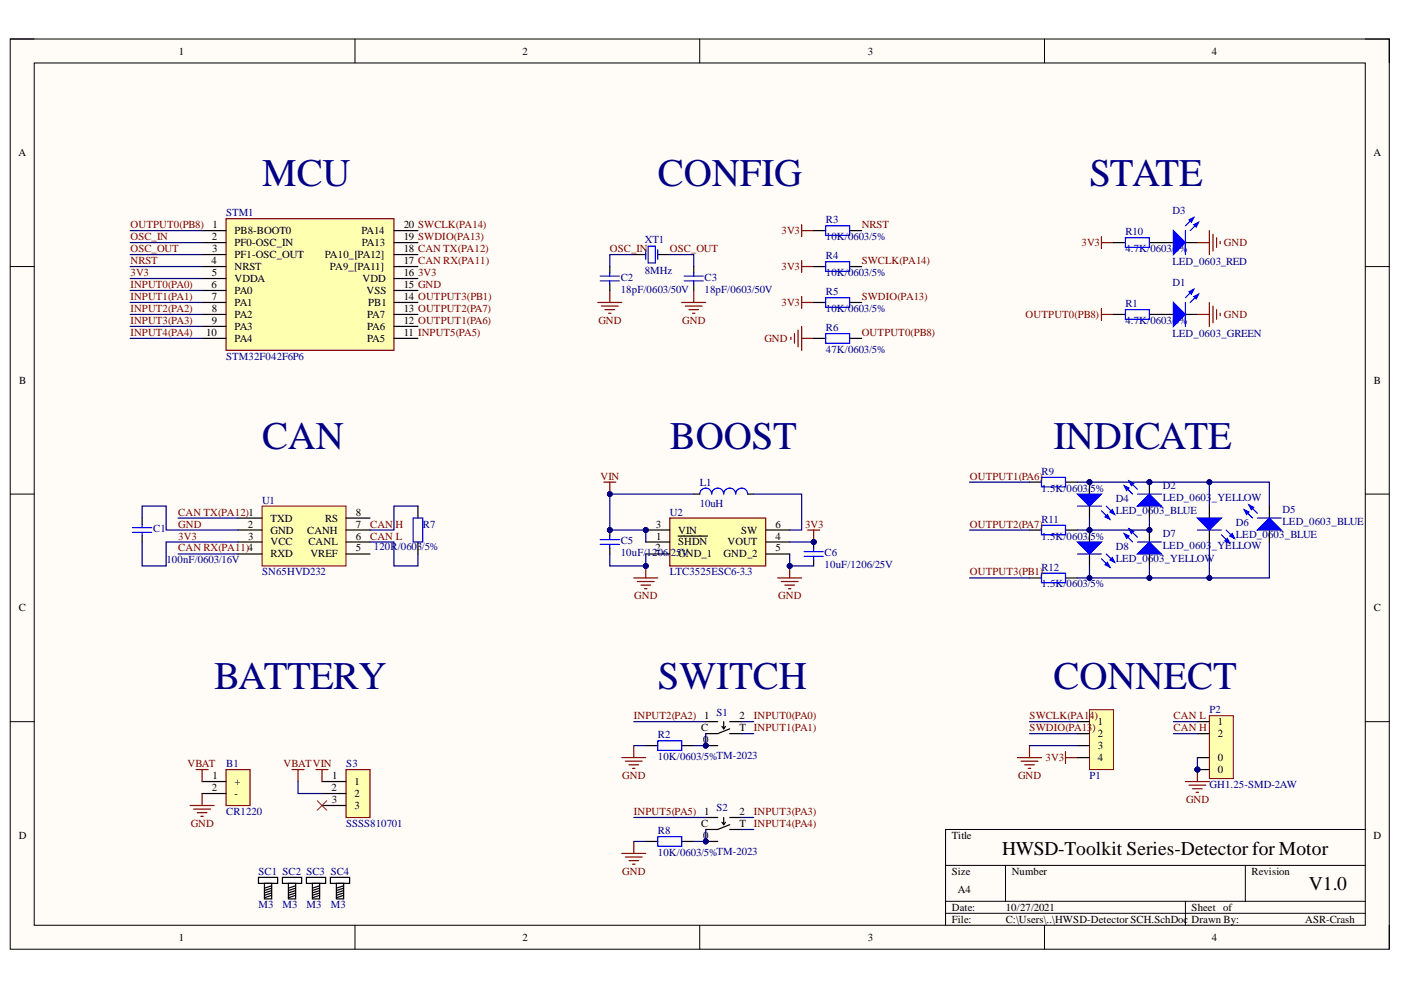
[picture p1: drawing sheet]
<svg xmlns="http://www.w3.org/2000/svg" width="297mm" height="210mm" viewBox="0 0 297 210" stroke-linecap="round" stroke-linejoin="round" font-family="sans-serif">
<defs><g id="words">
<g font-size="8.3" fill="#000080">
<text x="55.6" y="39.5">MCU</text>
<text x="139.5" y="39.5">CONFIG</text>
<text x="231" y="39.5">STATE</text>
<text x="55.6" y="95.3">CAN</text>
<text x="142" y="95.3">BOOST</text>
<text x="223.4" y="95.3">INDICATE</text>
<text x="45.4" y="146.2">BATTERY</text>
<text x="139.5" y="146.2">SWITCH</text>
<text x="223.4" y="146.2">CONNECT</text>
</g>
<g font-size="4.1">
<text x="212.5" y="181.3">HWSD-Toolkit Series-Detector for Motor</text>
<text x="277.5" y="188.6">V1.0</text>
</g>
<g font-size="2.3">
<text x="37.9" y="11.6">1</text>
<text x="110.8" y="11.6">2</text>
<text x="184" y="11.6">3</text>
<text x="257" y="11.6">4</text>
<text x="3.9" y="33.1">A</text>
<text x="291.2" y="33.1">A</text>
<text x="44.9" y="50.9">2</text>
<text x="45" y="53.5">3</text>
<text x="45.1" y="48.3">1</text>
<text x="49.7" y="49.7">PB8-BOOT0</text>
<text x="49.7" y="52.2">PF0-OSC_IN</text>
<text x="76.6" y="49.7">PA14</text>
<text x="76.7" y="52.2">PA13</text>
<text x="85.6" y="48.3">20 SWCLK(PA14)</text>
<text x="85.6" y="50.9">19 SWDIO(PA13)</text>
<text x="85.6" y="53.5">18 CAN TX(PA12)</text>
<text x="44.8" y="56">4</text>
<text x="44.9" y="58.5">5</text>
<text x="49.7" y="54.7">PF1-OSC_OUT</text>
<text x="49.7" y="57.3">NRST</text>
<text x="49.7" y="59.8">VDDA</text>
<text x="68.8" y="54.7">PA10_[PA12]</text>
<text x="69.9" y="57.3">PA9_[PA11]</text>
<text x="76.9" y="59.8">VDD</text>
<text x="85.6" y="56">17 CAN RX(PA11)</text>
<text x="85.6" y="58.5">16</text>
<text x="44.8" y="61.1">6</text>
<text x="44.9" y="63.6">7</text>
<text x="49.7" y="62.3">PA0</text>
<text x="49.7" y="64.9">PA1</text>
<text x="77.7" y="62.3">VSS</text>
<text x="78.1" y="64.9">PB1</text>
<text x="85.6" y="61.1">15 GND</text>
<text x="85.6" y="63.6">14 OUTPUT3(PB1)</text>
<text x="43.7" y="71.2">10</text>
<text x="44.9" y="66.2">8</text>
<text x="44.9" y="68.7">9</text>
<text x="49.7" y="67.4">PA2</text>
<text x="49.7" y="70">PA3</text>
<text x="77.8" y="67.4">PA7</text>
<text x="77.8" y="70">PA6</text>
<text x="85.6" y="66.2">13 OUTPUT2(PA7)</text>
<text x="85.6" y="68.7">12 OUTPUT1(PA6)</text>
<text x="85.6" y="71.2">11 INPUT5(PA5)</text>
<text x="49.7" y="72.5">PA4</text>
<text x="77.8" y="72.5">PA5</text>
<text x="4.1" y="81.4">B</text>
<text x="291.3" y="81.4">B</text>
<text x="52.5" y="111.9">2</text>
<text x="57.3" y="110.6">TXD</text>
<text x="57.3" y="113.1">GND</text>
<text x="65.1" y="113.1">CANH</text>
<text x="68.9" y="110.6">RS</text>
<text x="75.4" y="111.9">7</text>
<text x="75.4" y="109.3">8</text>
<text x="139.1" y="111.9">3</text>
<text x="143.8" y="113.1">VIN</text>
<text x="157.2" y="113.1">SW</text>
<text x="164.4" y="111.9">6</text>
<text x="52.6" y="114.4">3</text>
<text x="57.3" y="115.7">VCC</text>
<text x="57.3" y="118.2">RXD</text>
<text x="65.4" y="115.7">CANL</text>
<text x="65.8" y="118.2">VREF</text>
<text x="75.4" y="116.9">5</text>
<text x="75.4" y="114.4">6</text>
<text x="139" y="116.9">2</text>
<text x="139.1" y="114.4">1</text>
<text x="143.8" y="115.7">SHDN</text>
<text x="153.4" y="118.2">GND_2</text>
<text x="154.3" y="115.7">VOUT</text>
<text x="164.4" y="116.9">5</text>
<text x="164.4" y="114.4">4</text>
<text x="4" y="129.6">C</text>
<text x="291.3" y="129.6">C</text>
<text x="148.7" y="155">C</text>
<text x="149.3" y="152.5">1</text>
<text x="156.8" y="152.5">2</text>
<text x="156.8" y="155">T</text>
<text x="232.8" y="153.8">1</text>
<text x="258.2" y="153.8">1</text>
<text x="149.1" y="157.6">0</text>
<text x="232.8" y="156.3">2</text>
<text x="232.8" y="158.8">3</text>
<text x="232.8" y="161.4">4</text>
<text x="258.2" y="156.3">2</text>
<text x="258.2" y="161.4">0</text>
<text x="44.9" y="167.7">2</text>
<text x="45.1" y="165.2">1</text>
<text x="49.7" y="166.4">+</text>
<text x="70.3" y="167.7">2</text>
<text x="70.5" y="165.2">1</text>
<text x="75.2" y="166.4">1</text>
<text x="258.2" y="163.9">0</text>
<text x="49.7" y="169">-</text>
<text x="70.4" y="170.2">3</text>
<text x="75.2" y="169">2</text>
<text x="75.2" y="171.5">3</text>
<text x="149.3" y="172.8">1</text>
<text x="156.8" y="172.8">2</text>
<text x="4" y="177.8">D</text>
<text x="148.7" y="175.3">C</text>
<text x="149.1" y="177.8">0</text>
<text x="156.8" y="175.3">T</text>
<text x="201.8" y="177.8">Title</text>
<text x="291.2" y="177.8">D</text>
<text x="201.8" y="185.5">Size</text>
<text x="214.5" y="185.5">Number</text>
<text x="265.3" y="185.5">Revision</text>
<text x="203.1" y="189.3">A4</text>
<text x="201.8" y="193.1">Date:</text>
<text x="201.8" y="195.7">File:</text>
<text x="213.2" y="193.1">10/27/2021</text>
<text x="213.2" y="195.7">C:\Users\..\HWSD-Detector SCH.SchDoc</text>
<text x="252.6" y="193.1">Sheet of</text>
<text x="252.6" y="195.7">Drawn By:</text>
<text x="276.7" y="195.7">ASR-Crash</text>
<text x="37.9" y="199.5">1</text>
<text x="110.8" y="199.5">2</text>
<text x="184" y="199.5">3</text>
<text x="257" y="199.5">4</text>
</g>
<g font-size="2.3" fill="#000080">
<text x="48" y="45.8">STM1</text>
<text x="175.1" y="47.3">R3</text>
<text x="248.6" y="45.3">D3</text>
<text x="136.7" y="51.5">XT1</text>
<text x="175.1" y="50.9">10K/0603/5%</text>
<text x="238.6" y="53.5">4.7K/0603/</text>
<text x="238.6" y="49.9">R10</text>
<text x="249" y="53.5">5%</text>
<text x="131.6" y="59.6">C2</text>
<text x="136.7" y="58">8MHz</text>
<text x="149.4" y="59.6">C3</text>
<text x="175.1" y="58.5">10K/0603/5%</text>
<text x="175.1" y="55">R4</text>
<text x="248.6" y="56.3">LED_0603_RED</text>
<text x="131.6" y="62.1">18pF/0603/50V</text>
<text x="149.4" y="62.1">18pF/0603/50V</text>
<text x="175.1" y="62.6">R5</text>
<text x="238.6" y="65.1">R1</text>
<text x="248.6" y="60.6">D1</text>
<text x="175.1" y="70.2">R6</text>
<text x="175.1" y="66.2">10K/0603/5%</text>
<text x="238.6" y="68.7">4.7K/0603/</text>
<text x="248.6" y="71.5">LED_0603_GREEN</text>
<text x="249" y="68.7">5%</text>
<text x="48" y="76.3">STM32F042F6P6</text>
<text x="175.1" y="74.8">47K/0603/5%</text>
<text x="220.8" y="100.7">R9</text>
<text x="55.6" y="106.8">U1</text>
<text x="148.4" y="107.5">10uH</text>
<text x="148.4" y="103">L1</text>
<text x="220.8" y="104.3">1.5K/0603/</text>
<text x="231.2" y="104.3">5%</text>
<text x="236.6" y="106.5">D4</text>
<text x="246.6" y="103.7">D2</text>
<text x="246.6" y="106.3">LED_0603</text>
<text x="256.9" y="106.3">_YELLOW</text>
<text x="32.5" y="112.9">C1</text>
<text x="89.7" y="111.9">R7</text>
<text x="142" y="109.3">U2</text>
<text x="220.8" y="110.8">R11</text>
<text x="236.6" y="109.1">LED_0603_BLUE</text>
<text x="246.6" y="113.9">D7</text>
<text x="262" y="111.6">D6</text>
<text x="271.9" y="108.8">D5</text>
<text x="271.9" y="111.3">LED_0603_BLUE</text>
<text x="35.3" y="119.5">100nF/0603/16V</text>
<text x="79.3" y="116.6">120R/0603/5%</text>
<text x="131.6" y="117.9">10uF/</text>
<text x="131.6" y="115.4">C5</text>
<text x="137.1" y="117.9">1206/</text>
<text x="142.2" y="117.9">25GVND_1</text>
<text x="174.8" y="117.9">C6</text>
<text x="220.8" y="114.4">1.5K/0603/</text>
<text x="231.2" y="114.4">5%</text>
<text x="236.6" y="116.7">D8</text>
<text x="236.6" y="119.2">LED_0603_YELLOW</text>
<text x="246.6" y="116.4">LED_0603</text>
<text x="256.9" y="116.4">_YELLOW</text>
<text x="262" y="114.1">LED_0603_BLUE</text>
<text x="55.6" y="122">SN65HVD232</text>
<text x="142" y="122">LTC3525ESC6-3.3</text>
<text x="174.8" y="120.5">10uF/1206/25V</text>
<text x="220.8" y="124.5">1.5K/0603/5%</text>
<text x="220.8" y="121">R12</text>
<text x="151.9" y="151.7">S1</text>
<text x="256.4" y="151.2">P2</text>
<text x="139.5" y="161.1">10K/0603/5%TM-2023</text>
<text x="139.5" y="156.5">R2</text>
<text x="48" y="162.6">B1</text>
<text x="73.4" y="162.6">S3</text>
<text x="231" y="165.2">P1</text>
<text x="256.4" y="167.1">GH1.25-SMD-2AW</text>
<text x="48" y="172.8">CR1220</text>
<text x="151.9" y="172">S2</text>
<text x="73.4" y="175.3">SSSS810701</text>
<text x="139.5" y="176.8">R8</text>
<text x="54.8" y="185.5">SC1 SC2 SC3 SC4</text>
<text x="139.5" y="181.5">10K/0603/5%TM-2023</text>
<text x="54.8" y="192.6">M3</text>
<text x="59.9" y="192.6">M3</text>
<text x="65" y="192.6">M3</text>
<text x="70.1" y="192.6">M3</text>
</g>
<g font-size="2.3" fill="#800000">
<text x="27.7" y="48.3">OUTPUT0(PB8)</text>
<text x="27.7" y="50.9">OSC_IN</text>
<text x="27.7" y="53.5">OSC_OUT</text>
<text x="129.3" y="53.5">OSC_IN</text>
<text x="142" y="53.5">OSC_OUT</text>
<text x="165.7" y="49.7">3V3</text>
<text x="182.7" y="48.3">NRST</text>
<text x="229.3" y="52.2">3V3</text>
<text x="259.5" y="52.2">GND</text>
<text x="27.7" y="58.5">3V3</text>
<text x="27.7" y="56">NRST</text>
<text x="88.6" y="58.5">3V3</text>
<text x="165.7" y="57.3">3V3</text>
<text x="182.7" y="56">SWCLK(PA14)</text>
<text x="27.7" y="61.1">INPUT0(PA0)</text>
<text x="27.7" y="63.6">INPUT1(PA1)</text>
<text x="165.7" y="64.9">3V3</text>
<text x="182.7" y="63.6">SWDIO(PA13)</text>
<text x="27.7" y="66.2">INPUT2(PA2)</text>
<text x="27.7" y="68.7">INPUT3(PA3)</text>
<text x="27.7" y="71.2">INPUT4(PA4)</text>
<text x="126.9" y="68.7">GND</text>
<text x="144.6" y="68.7">GND</text>
<text x="182.7" y="71.2">OUTPUT0(PB8)</text>
<text x="217.5" y="67.4">OUTPUT0(PB8)</text>
<text x="259.5" y="67.4">GND</text>
<text x="162.1" y="72.5">GND</text>
<text x="127.3" y="101.7">VIN</text>
<text x="205.6" y="101.7">OUTPUT1(PA6)</text>
<text x="37.8" y="109.3">CAN TX(PA12)1</text>
<text x="37.8" y="111.9">GND</text>
<text x="78.5" y="111.9">CAN</text>
<text x="83.9" y="111.9">H</text>
<text x="170.7" y="111.9">3V3</text>
<text x="205.6" y="111.9">OUTPUT2(PA7)</text>
<text x="37.8" y="116.9">CAN RX(PA11)4</text>
<text x="37.8" y="114.4">3V3</text>
<text x="78.5" y="114.4">CAN L</text>
<text x="205.6" y="122">OUTPUT3(PB1)</text>
<text x="134.5" y="127.1">GND</text>
<text x="165" y="127.1">GND</text>
<text x="134.4" y="152.5">INPUT2(PA2)</text>
<text x="159.9" y="155">INPUT1(PA1)</text>
<text x="159.9" y="152.5">INPUT0(PA0)</text>
<text x="218.3" y="152.5">SWCLK(PA14)</text>
<text x="218.3" y="155">SWDIO(PA13</text>
<text x="231.5" y="155">)</text>
<text x="248.8" y="152.5">CAN L</text>
<text x="248.8" y="155">CAN H</text>
<text x="221.7" y="161.4">3V3</text>
<text x="39.8" y="162.6">VBAT</text>
<text x="60.1" y="162.6">VBATVIN</text>
<text x="131.9" y="165.2">GND</text>
<text x="215.9" y="165.2">GND</text>
<text x="134.4" y="172.8">INPUT5(PA5)</text>
<text x="159.9" y="172.8">INPUT3(PA3)</text>
<text x="251.5" y="170.2">GND</text>
<text x="40.4" y="175.3">GND</text>
<text x="159.9" y="175.3">INPUT4(PA4)</text>
<text x="131.9" y="185.5">GND</text>
</g>
</g></defs>
<path d="M2.2 8.3h292.4v193h-292.4z" fill-rule="evenodd" fill="#fffcf8"/>
<path d="M2.2 8.3h292.4v193h-292.4z" fill="none" stroke="#000" stroke-width=".21"/>
<path d="M7.3 13.4h282.2v182.8h-282.2z" fill-rule="evenodd" fill="#fffcf8"/>
<g fill="none" stroke="#000" stroke-width=".21">
<path d="M2.2 8.3h5.1M7.3 13.4h282.2v182.8h-282.2zM75.3 8.3v5M148.4 8.3v5M221.5 8.3v5.1M289.5 8.3h5.1v5.1M2.2 56.5h5.1M289.5 56.5h5.1M2.2 104.8h5.1M289.5 104.8h5.1M2.2 153h5.1M289.5 153h5.1"/>
<path d="M289.5 175.9h-89v20.3M75.3 196.2v5.1M148.4 196.2v5.1M200.5 183.5h89M200.5 191.1h89M200.5 193.6h89M213.2 183.5v7.6M221.5 196.2v5.1M251.3 191.1v5.1M264 183.5v7.6M294.6 196.2v5.1"/>
</g>
<path d="M54.8 186h4.1v1.3h-4.1z" fill-rule="evenodd" fill="#fff"/>
<path d="M54.8 186h4.1v1.3h-4.1z" fill="none" stroke="#000" stroke-width=".25"/>
<path d="M56.1 187.3h1.5v3.3h-1.5z" fill-rule="evenodd" fill="#fff"/>
<path d="M56.1 187.3h1.5v3.3h-1.5zM57.6 187.8l-1.5 .5M57.6 188.3l-1.5 .5M57.6 188.8l-1.5 .5M57.6 189.3l-1.5 .5M57.6 189.8l-1.5 .5" fill="none" stroke="#000" stroke-width=".25"/>
<path d="M59.9 186h4.1v1.3h-4.1z" fill-rule="evenodd" fill="#fff"/>
<path d="M59.9 186h4.1v1.3h-4.1z" fill="none" stroke="#000" stroke-width=".25"/>
<path d="M61.2 187.3h1.5v3.3h-1.5z" fill-rule="evenodd" fill="#fff"/>
<path d="M61.2 187.3h1.5v3.3h-1.5zM62.7 187.8l-1.5 .5M62.7 188.3l-1.5 .5M62.7 188.8l-1.5 .5M62.7 189.3l-1.5 .5M62.7 189.8l-1.5 .5" fill="none" stroke="#000" stroke-width=".25"/>
<path d="M65 186h4v1.3h-4z" fill-rule="evenodd" fill="#fff"/>
<path d="M65 186h4v1.3h-4z" fill="none" stroke="#000" stroke-width=".25"/>
<path d="M66.2 187.3h1.6v3.3h-1.6z" fill-rule="evenodd" fill="#fff"/>
<path d="M66.2 187.3h1.6v3.3h-1.6zM67.8 187.8l-1.6 .5M67.8 188.3l-1.6 .5M67.8 188.8l-1.6 .5M67.8 189.3l-1.6 .5M67.8 189.8l-1.6 .5" fill="none" stroke="#000" stroke-width=".25"/>
<path d="M70.1 186h4v1.3h-4z" fill-rule="evenodd" fill="#fff"/>
<path d="M70.1 186h4v1.3h-4z" fill="none" stroke="#000" stroke-width=".25"/>
<path d="M71.3 187.3h1.6v3.3h-1.6z" fill-rule="evenodd" fill="#fff"/>
<path d="M71.3 187.3h1.6v3.3h-1.6zM72.9 187.8l-1.6 .5M72.9 188.3l-1.6 .5M72.9 188.8l-1.6 .5M72.9 189.3l-1.6 .5M72.9 189.8l-1.6 .5" fill="none" stroke="#000" stroke-width=".25"/>
<path d="M47.9 46.4h35.6v27.9h-35.6z" fill-rule="evenodd" fill="#ffffb0"/>
<path d="M47.9 46.4h35.6v27.9h-35.6zM170 47.6v2.6M170 48.9h2.5M167.7 71.5v.5M168.4 70.7v2.1M169.2 70v3.5M170 69.2v5.1M170 71.7h2.5" fill="none" stroke="#800000" stroke-width=".25"/>
<g fill="none" stroke="#000" stroke-width=".25">
<path d="M42.8 48.9h5.1M42.8 51.4h5.1M42.8 54h5.1M42.8 56.5h5.1M42.8 59.1h5.1M83.5 48.9h5.1M83.5 51.4h5.1M83.5 54h5.1M83.5 56.5h5.1M83.5 59.1h5.1M172.5 48.9h2.6M180.1 48.9h2.6"/>
<path d="M42.8 61.6h5.1M42.8 64.1h5.1M42.8 66.7h5.1M42.8 69.2h5.1M42.8 71.7h5.1M83.5 61.6h5.1M83.5 64.1h5.1M83.5 66.7h5.1M83.5 69.2h5.1M83.5 71.7h5.1M172.5 71.7h2.6M180.1 71.7h2.6"/>
</g>
<path d="M175.1 47.9h5v2h-5zM175.1 70.7h5v2.1h-5z" fill="none" stroke="#00f" stroke-width=".25"/>
<path d="M55.6 107.3h17.8v12.7h-17.8z" fill-rule="evenodd" fill="#ffffb0"/>
<path d="M55.6 107.3h17.8v12.7h-17.8z" fill="none" stroke="#800000" stroke-width=".21"/>
<g fill="none" stroke="#000" stroke-width=".25">
<path d="M172.5 56.5h2.6M180.1 56.5h2.6M236.1 51.4h2.5M243.7 51.4h5.1M251.3 51.4h2.6M172.5 64.1h2.6M180.1 64.1h2.6M30.1 109.8v1.3M30.1 113.7v1.2M50.5 109.8h5.1M50.5 112.4h5.1M50.5 114.9h5.1"/>
<path d="M50.5 117.5h5.1M73.4 109.8h5M73.4 112.4h5M73.4 114.9h5M73.4 117.5h5M88.6 107.3v2.5M88.6 114.9v2.6"/>
</g>
<path d="M175.1 55.5h5v2h-5zM238.6 50.4h5.1v2.1h-5.1zM175.1 63.1h5v2h-5zM28.1 111.9h4.1M28.1 112.9h4.1M30.1 111.1v.8M30.1 112.9v.8M87.6 109.8h2v5.1h-2z" fill="none" stroke="#00f" stroke-width=".25"/>
<path d="M170 55.2v2.6M170 56.5h2.5M233.5 50.2v2.5M233.5 51.4h2.6M170 62.9v2.5M170 64.1h2.5" fill="none" stroke="#800000" stroke-width=".25"/>
<path d="M248.8 48.9l2.5 2.5-2.5 2.6z" fill="#00f"/>
<path d="M248.8 48.9l2.5 2.5-2.5 2.6zM253.1 46.1l-1.8 1.8M254.1 47.1l-1.8 1.8" fill="none" stroke="#00f" stroke-width=".25"/>
<path d="M253.1 47.6l1-.5-.5 1z" fill="#00f"/>
<path d="M253.1 47.6l1-.5-.5 1z" fill="none" stroke="#00f" stroke-width=".25"/>
<path d="M252.1 46.6l1-.5-.5 1z" fill="#00f"/>
<path d="M251.3 48.9v5.1M252.1 46.6l1-.5-.5 1z" fill="none" stroke="#00f" stroke-width=".25"/>
<path d="M253.9 51.4h2.5M256.4 48.9v5.1M257.2 49.7v3.5M257.9 50.4v2.1M258.7 51.2v.5" fill="none" stroke="#800000" stroke-width=".25"/>
<circle cx="149.6" cy="158.1" r=".51" fill="#000080"/>
<circle cx="149.6" cy="158.1" r=".51" fill="none" stroke="#000080" stroke-width=".21"/>
<path d="M149.6 153h2.6M149.6 158.1h2.6M153.1 154l.3 .5M153.4 153v1.5M153.8 154l-.4 .5M154.7 153h2.6M154.7 154.5l-2.5 1h-2.6M154.7 155.5h2.6" fill="none" stroke="#000" stroke-width=".25"/>
<circle cx="149.6" cy="158.1" r=".51" fill="#000080"/>
<circle cx="149.6" cy="158.1" r=".51" fill="none" stroke="#000080" stroke-width=".21"/>
<path d="M134.4 158.1v2.5M131.8 160.6h5.1M132.6 161.4h3.6M133.4 162.2h2M134.1 162.9h.5" fill="none" stroke="#800000" stroke-width=".25"/>
<circle cx="149.6" cy="178.4" r=".51" fill="#000080"/>
<circle cx="149.6" cy="178.4" r=".51" fill="none" stroke="#000080" stroke-width=".21"/>
<path d="M149.6 173.3h2.6M149.6 178.4h2.6M153.1 174.3l.3 .5M153.4 173.3v1.5M153.8 174.3l-.4 .5M154.7 173.3h2.6M154.7 174.8l-2.5 1.1h-2.6M154.7 175.9h2.6" fill="none" stroke="#000" stroke-width=".25"/>
<circle cx="149.6" cy="178.4" r=".51" fill="#000080"/>
<circle cx="149.6" cy="178.4" r=".51" fill="none" stroke="#000080" stroke-width=".21"/>
<path d="M134.4 178.4v2.5M131.8 180.9h5.1M132.6 181.7h3.6M133.4 182.5h2M134.1 183.2h.5" fill="none" stroke="#800000" stroke-width=".25"/>
<path d="M218.3 102.2h2.5M218.3 112.4h2.5M225.9 102.2h2.5M225.9 112.4h2.5M218.3 122.5h2.5M225.9 122.5h2.5M136.9 158.1h2.6M144.5 158.1h2.6M136.9 178.4h2.6M144.5 178.4h2.6" fill="none" stroke="#000" stroke-width=".25"/>
<path d="M220.8 101.2h5.1v2h-5.1zM220.8 111.4h5.1v2h-5.1zM220.8 121.5h5.1v2.1h-5.1zM139.5 157.1h5v2h-5zM139.5 177.4h5v2h-5z" fill="none" stroke="#00f" stroke-width=".25"/>
<circle cx="231" cy="102.2" r=".51" fill="#000080"/>
<circle cx="231" cy="102.2" r=".51" fill="none" stroke="#000080" stroke-width=".21"/>
<path d="M231 102.2v2.6" fill="none" stroke="#000" stroke-width=".25"/>
<circle cx="231" cy="102.2" r=".51" fill="#000080"/>
<circle cx="231" cy="102.2" r=".51" fill="none" stroke="#000080" stroke-width=".21"/>
<path d="M231 107.3v2.5" fill="none" stroke="#000" stroke-width=".25"/>
<path d="M228.4 104.8h5.1l-2.5 2.5z" fill="#00f"/>
<path d="M228.4 104.8h5.1l-2.5 2.5zM233.5 108.3l1.8 1.8M234.5 107.3l1.8 1.8" fill="none" stroke="#00f" stroke-width=".25"/>
<path d="M234.3 109.6l.5-.5 .5 1z" fill="#00f"/>
<path d="M234.3 109.6l.5-.5 .5 1z" fill="none" stroke="#00f" stroke-width=".25"/>
<path d="M235.3 108.6l.5-.5 .5 1z" fill="#00f"/>
<path d="M228.4 107.3h5.1M235.3 108.6l.5-.5 .5 1z" fill="none" stroke="#00f" stroke-width=".25"/>
<circle cx="231" cy="112.4" r=".51" fill="#000080"/>
<circle cx="231" cy="112.4" r=".51" fill="none" stroke="#000080" stroke-width=".21"/>
<path d="M231 112.4v2.5" fill="none" stroke="#000" stroke-width=".25"/>
<circle cx="231" cy="112.4" r=".51" fill="#000080"/>
<circle cx="231" cy="112.4" r=".51" fill="none" stroke="#000080" stroke-width=".21"/>
<path d="M231 117.5v2.5" fill="none" stroke="#000" stroke-width=".25"/>
<path d="M228.4 114.9h5.1l-2.5 2.6z" fill="#00f"/>
<path d="M228.4 114.9h5.1l-2.5 2.6zM233.5 118.5l1.8 1.8M234.5 117.5l1.8 1.7" fill="none" stroke="#00f" stroke-width=".25"/>
<path d="M234.3 119.7l.5-.5 .5 1.1z" fill="#00f"/>
<path d="M234.3 119.7l.5-.5 .5 1.1z" fill="none" stroke="#00f" stroke-width=".25"/>
<path d="M235.3 118.7l.5-.5 .5 1z" fill="#00f"/>
<path d="M228.4 117.5h5.1M235.3 118.7l.5-.5 .5 1z" fill="none" stroke="#00f" stroke-width=".25"/>
<circle cx="243.7" cy="102.2" r=".51" fill="#000080"/>
<circle cx="243.7" cy="102.2" r=".51" fill="none" stroke="#000080" stroke-width=".21"/>
<path d="M243.7 102.2v2.6M243.7 107.3v2.5" fill="none" stroke="#000" stroke-width=".25"/>
<circle cx="243.7" cy="102.2" r=".51" fill="#000080"/>
<circle cx="243.7" cy="102.2" r=".51" fill="none" stroke="#000080" stroke-width=".21"/>
<path d="M243.7 104.8l2.5 2.5h-5z" fill="#00f"/>
<path d="M238.4 103l1.7 1.8M239.4 102l1.8 1.7M243.7 104.8l2.5 2.5h-5z" fill="none" stroke="#00f" stroke-width=".25"/>
<path d="M239.4 102l1 .5-.5 .5z" fill="#00f"/>
<path d="M239.4 102l1 .5-.5 .5z" fill="none" stroke="#00f" stroke-width=".25"/>
<path d="M238.4 103l1 .5-.5 .5z" fill="#00f"/>
<path d="M238.4 103l1 .5-.5 .5zM241.2 104.8h5" fill="none" stroke="#00f" stroke-width=".25"/>
<path d="M256.4 107.3v2.5M256.4 112.4v2.5" fill="none" stroke="#000" stroke-width=".25"/>
<path d="M253.9 109.8h5.1l-2.6 2.6z" fill="#00f"/>
<path d="M253.9 109.8h5.1l-2.6 2.6zM259 113.4l1.7 1.8M260 112.4l1.7 1.8" fill="none" stroke="#00f" stroke-width=".25"/>
<path d="M259.7 114.7l.5-.5 .5 1z" fill="#00f"/>
<path d="M259.7 114.7l.5-.5 .5 1z" fill="none" stroke="#00f" stroke-width=".25"/>
<path d="M260.7 113.7l.5-.6 .5 1.1z" fill="#00f"/>
<path d="M253.9 112.4h5.1M260.7 113.7l.5-.6 .5 1.1z" fill="none" stroke="#00f" stroke-width=".25"/>
<circle cx="243.7" cy="112.4" r=".51" fill="#000080"/>
<circle cx="243.7" cy="112.4" r=".51" fill="none" stroke="#000080" stroke-width=".21"/>
<path d="M243.7 112.4v2.5M243.7 117.5v2.5" fill="none" stroke="#000" stroke-width=".25"/>
<circle cx="243.7" cy="112.4" r=".51" fill="#000080"/>
<circle cx="243.7" cy="112.4" r=".51" fill="none" stroke="#000080" stroke-width=".21"/>
<path d="M243.7 114.9l2.5 2.6h-5z" fill="#00f"/>
<path d="M238.4 113.1l1.7 1.8M239.4 112.1l1.8 1.8M243.7 114.9l2.5 2.6h-5z" fill="none" stroke="#00f" stroke-width=".25"/>
<path d="M239.4 112.1l1 .5-.5 .5z" fill="#00f"/>
<path d="M239.4 112.1l1 .5-.5 .5z" fill="none" stroke="#00f" stroke-width=".25"/>
<path d="M238.4 113.1l1 .6-.5 .5z" fill="#00f"/>
<path d="M238.4 113.1l1 .6-.5 .5zM241.2 114.9h5" fill="none" stroke="#00f" stroke-width=".25"/>
<path d="M269.1 107.3v2.5M269.1 112.4v2.5" fill="none" stroke="#000" stroke-width=".25"/>
<path d="M266.6 112.4l2.5-2.6 2.6 2.6z" fill="#00f"/>
<path d="M263.8 108.1l1.8 1.7M264.8 107l1.8 1.8M266.6 112.4l2.5-2.6 2.6 2.6z" fill="none" stroke="#00f" stroke-width=".25"/>
<path d="M264.8 107l1 .6-.5 .5z" fill="#00f"/>
<path d="M264.8 107l1 .6-.5 .5z" fill="none" stroke="#00f" stroke-width=".25"/>
<path d="M263.8 108.1l1 .5-.5 .5z" fill="#00f"/>
<path d="M238.6 65.7h5.1v2h-5.1zM263.8 108.1l1 .5-.5 .5zM266.6 109.8h5.1" fill="none" stroke="#00f" stroke-width=".25"/>
<path d="M233.5 65.4v2.5M233.5 66.7h2.6" fill="none" stroke="#800000" stroke-width=".25"/>
<path d="M236.1 66.7h2.5M243.7 66.7h5.1M251.3 66.7h2.6" fill="none" stroke="#000" stroke-width=".25"/>
<path d="M248.8 64.1l2.5 2.6-2.5 2.5z" fill="#00f"/>
<path d="M248.8 64.1l2.5 2.6-2.5 2.5zM253.1 61.3l-1.8 1.8M254.1 62.4l-1.8 1.7" fill="none" stroke="#00f" stroke-width=".25"/>
<path d="M253.1 62.9l1-.5-.5 1z" fill="#00f"/>
<path d="M253.1 62.9l1-.5-.5 1z" fill="none" stroke="#00f" stroke-width=".25"/>
<path d="M252.1 61.9l1-.6-.5 1.1z" fill="#00f"/>
<g fill="none" stroke="#00f" stroke-width=".25">
<path d="M127.3 59.6h4M127.3 58.5h4M129.3 57.8v.7M129.3 59.6v.7M136.9 53v2M137.4 52.2h1.6v3.5h-1.6zM139.5 53v2M145.1 59.6h4M145.1 58.5h4M147.1 57.8v.7M147.1 59.6v.7M251.3 64.1v5.1"/>
<path d="M252.1 61.9l1-.6-.5 1.1z"/>
</g>
<g fill="none" stroke="#800000" stroke-width=".25">
<path d="M126.7 64.1h5.1M127.5 64.9h3.6M128.3 65.7h2M129 66.4h.5M129.3 61.6v2.5M144.5 64.1h5.1M145.3 64.9h3.6M146.1 65.7h2M146.8 66.4h.5M147.1 61.6v2.5M253.9 66.7h2.5M256.4 64.1v5.1"/>
<path d="M257.2 64.9v3.6M257.9 65.7v2M258.7 66.4v.5M218.3 158.1v2.5M225.9 159.4v2.5M215.7 160.6h5.1M216.5 161.4h3.6M217.3 162.2h2M218 162.9h.5M225.9 160.6h2.5"/>
</g>
<path d="M129.3 56.5v1.3M134.4 54h2.5M139.5 54h2.5M147.1 56.5v1.3M129.3 60.3v1.3M147.1 60.3v1.3" fill="none" stroke="#000" stroke-width=".25"/>
<circle cx="253.9" cy="163.2" r=".51" fill="#000080"/>
<circle cx="253.9" cy="163.2" r=".51" fill="none" stroke="#000080" stroke-width=".21"/>
<path d="M256.4 151.7h5.1v13.4h-5.1z" fill-rule="evenodd" fill="#ffffb0"/>
<path d="M256.4 151.7h5.1v13.4h-5.1z" fill="none" stroke="#800000" stroke-width=".21"/>
<path d="M253.9 153h2.5M253.9 155.6h2.5M253.9 163.2h2.5" fill="none" stroke="#000" stroke-width=".25"/>
<circle cx="253.9" cy="163.2" r=".51" fill="#000080"/>
<circle cx="253.9" cy="163.2" r=".51" fill="none" stroke="#000080" stroke-width=".21"/>
<path d="M253.9 160.6h2.5" fill="none" stroke="#000" stroke-width=".25"/>
<path d="M251.3 165.7h5.1M252.1 166.5h3.5M252.9 167.2h2M253.6 168h.5M253.9 163.2v2.5" fill="none" stroke="#800000" stroke-width=".25"/>
<circle cx="253.9" cy="163.2" r=".51" fill="#000080"/>
<circle cx="253.9" cy="163.2" r=".51" fill="none" stroke="#000080" stroke-width=".21"/>
<path d="M47.9 163.2h5.1v7.6h-5.1z" fill-rule="evenodd" fill="#ffffb0"/>
<path d="M40.3 170.8h5.1M41.1 171.5h3.5M41.6 163.2h2.5M41.8 172.3h2.1M42.6 173.1h.5M42.8 163.2v2.5M42.8 168.2v2.6M47.9 163.2h5.1v7.6h-5.1z" fill="none" stroke="#800000" stroke-width=".25"/>
<path d="M42.8 165.7h5.1M42.8 168.2h5.1" fill="none" stroke="#000" stroke-width=".25"/>
<circle cx="136.9" cy="112.4" r=".51" fill="#000080"/>
<circle cx="136.9" cy="112.4" r=".51" fill="none" stroke="#000080" stroke-width=".21"/>
<path d="M142 109.8h20.3v10.2h-20.3z" fill-rule="evenodd" fill="#ffffb0"/>
<path d="M142 109.8h20.3v10.2h-20.3z" fill="none" stroke="#800000" stroke-width=".25"/>
<path d="M136.9 114.9h5.1M136.9 117.5h5.1M136.9 112.4h5.1M143.8 113.7h6.2" fill="none" stroke="#000" stroke-width=".25"/>
<circle cx="136.9" cy="112.4" r=".51" fill="#000080"/>
<circle cx="136.9" cy="112.4" r=".51" fill="none" stroke="#000080" stroke-width=".21"/>
<path d="M162.3 112.4h5.1M162.3 117.5h5.1M162.3 114.9h5.1" fill="none" stroke="#000" stroke-width=".25"/>
<path d="M128 102.2h2.6M129.3 102.2v2.6" fill="none" stroke="#800000" stroke-width=".25"/>
<circle cx="129.3" cy="104.8" r=".51" fill="#000080"/>
<circle cx="129.3" cy="104.8" r=".51" fill="none" stroke="#000080" stroke-width=".21"/>
<path d="M167.4 120v2.5M164.9 122.5h5.1M165.6 123.3h3.6M166.4 124.1h2M167.2 124.8h.5" fill="none" stroke="#800000" stroke-width=".25"/>
<circle cx="167.4" cy="120" r=".51" fill="#000080"/>
<circle cx="167.4" cy="120" r=".51" fill="none" stroke="#000080" stroke-width=".21"/>
<path d="M171.2 112.4h2.6M172.5 112.4v2.5" fill="none" stroke="#800000" stroke-width=".25"/>
<circle cx="172.5" cy="114.9" r=".51" fill="#000080"/>
<circle cx="172.5" cy="114.9" r=".51" fill="none" stroke="#000080" stroke-width=".21"/>
<path d="M148.4 104.8a1.27 1.27 0 0 1 1.2-1.3 1.27 1.27 0 0 1 1.3 1.3 1.27 1.27 0 0 1 1.3-1.3 1.27 1.27 0 0 1 1.2 1.3 1.27 1.27 0 0 1 1.3-1.3 1.27 1.27 0 0 1 1.3 1.3 1.27 1.27 0 0 1 1.3-1.3 1.27 1.27 0 0 1 1.2 1.3" fill="none" stroke="#00f" stroke-width=".25"/>
<path d="M147.1 104.8h1.3M158.5 104.8h1.3" fill="none" stroke="#000" stroke-width=".25"/>
<path d="M136.9 120v2.5M134.4 122.5h5.1M135.1 123.3h3.6M135.9 124.1h2M136.7 124.8h.5" fill="none" stroke="#800000" stroke-width=".25"/>
<circle cx="136.9" cy="120" r=".51" fill="#000080"/>
<circle cx="136.9" cy="120" r=".51" fill="none" stroke="#000080" stroke-width=".21"/>
<path d="M73.4 163.2h5v10.1h-5z" fill-rule="evenodd" fill="#ffffb0"/>
<path d="M61.9 163.2h2.6M63.2 163.2v2.5M67 163.2h2.5M68.3 163.2v2.5M73.4 163.2h5v10.1h-5z" fill="none" stroke="#800000" stroke-width=".25"/>
<path d="M68.3 165.7h5.1M68.3 168.2h5.1M68.3 170.8h5.1" fill="none" stroke="#000" stroke-width=".25"/>
<path d="M67.3 169.8l2 2M69.3 169.8l-2 2" fill="none" stroke="#f00" stroke-width=".21"/>
<circle cx="129.3" cy="112.4" r=".51" fill="#000080"/>
<circle cx="129.3" cy="112.4" r=".51" fill="none" stroke="#000080" stroke-width=".21"/>
<path d="M129.3 112.4v1.3M129.3 116.2v1.3" fill="none" stroke="#000" stroke-width=".25"/>
<circle cx="129.3" cy="112.4" r=".51" fill="#000080"/>
<circle cx="129.3" cy="112.4" r=".51" fill="none" stroke="#000080" stroke-width=".21"/>
<path d="M127.3 114.4h4M127.3 115.4h4M129.3 113.7v.7M129.3 115.4v.8" fill="none" stroke="#00f" stroke-width=".25"/>
<circle cx="172.5" cy="114.9" r=".51" fill="#000080"/>
<circle cx="172.5" cy="114.9" r=".51" fill="none" stroke="#000080" stroke-width=".21"/>
<path d="M172.5 114.9v1.3M172.5 118.7v1.3" fill="none" stroke="#000" stroke-width=".25"/>
<circle cx="172.5" cy="114.9" r=".51" fill="#000080"/>
<circle cx="172.5" cy="114.9" r=".51" fill="none" stroke="#000080" stroke-width=".21"/>
<path d="M170.5 117h4M170.5 118h4M172.5 116.2v.8M172.5 118v.7" fill="none" stroke="#00f" stroke-width=".25"/>
<path d="M231 150.5h5.1v12.7h-5.1z" fill-rule="evenodd" fill="#ffffb0"/>
<path d="M231 150.5h5.1v12.7h-5.1z" fill="none" stroke="#800000" stroke-width=".21"/>
<path d="M228.4 153h2.6M228.4 155.6h2.6M228.4 158.1h2.6M228.4 160.6h2.6" fill="none" stroke="#000" stroke-width=".25"/>
<g fill="none" stroke="#000080" stroke-width=".25">
<path d="M27.6 56.5h15.2M27.6 48.9h15.2M27.6 59.1h15.2M27.6 54h15.2M27.6 51.4h15.2M27.6 71.7h15.2M27.6 69.2h15.2M27.6 66.7h15.2M27.6 64.1h15.2M27.6 61.6h15.2M30.1 114.9v5.1h5.1v-5.1h15.3M30.1 109.8v-2.5h5.1v5.1h15.3"/>
<path d="M37.8 117.5h12.7M37.8 109.8h12.7M78.4 114.9h5.1v5.1h5.1v-2.5M88.6 107.3h-5.1v5.1h-5.1M134.4 153h15.2M149.6 155.5v2.6h-2.5M157.3 153h2.5M157.3 155.5h2.5M134.4 173.3h15.2M157.3 173.3h2.5M157.3 175.9h2.5"/>
</g>
<circle cx="149.6" cy="158.1" r=".51" fill="#000080"/>
<circle cx="149.6" cy="158.1" r=".51" fill="none" stroke="#000080" stroke-width=".21"/>
<path d="M134.4 158.1h2.5M149.6 175.9v2.5h-2.5" fill="none" stroke="#000080" stroke-width=".25"/>
<circle cx="149.6" cy="178.4" r=".51" fill="#000080"/>
<circle cx="149.6" cy="178.4" r=".51" fill="none" stroke="#000080" stroke-width=".21"/>
<path d="M205.6 102.2h12.7M205.6 112.4h12.7M231 109.8v2.6M205.6 122.5h12.7M134.4 178.4h2.5" fill="none" stroke="#000080" stroke-width=".25"/>
<circle cx="231" cy="112.4" r=".51" fill="#000080"/>
<circle cx="231" cy="112.4" r=".51" fill="none" stroke="#000080" stroke-width=".21"/>
<path d="M256.4 102.2v5.1" fill="none" stroke="#000080" stroke-width=".25"/>
<circle cx="256.4" cy="102.2" r=".51" fill="#000080"/>
<circle cx="256.4" cy="102.2" r=".51" fill="none" stroke="#000080" stroke-width=".21"/>
<path d="M243.7 109.8v2.6h-15.3" fill="none" stroke="#000080" stroke-width=".25"/>
<circle cx="231" cy="112.4" r=".51" fill="#000080"/>
<circle cx="231" cy="112.4" r=".51" fill="none" stroke="#000080" stroke-width=".21"/>
<circle cx="243.7" cy="112.4" r=".51" fill="#000080"/>
<circle cx="243.7" cy="112.4" r=".51" fill="none" stroke="#000080" stroke-width=".21"/>
<path d="M269.1 114.9v7.6h-40.7" fill="none" stroke="#000080" stroke-width=".25"/>
<circle cx="231" cy="122.5" r=".51" fill="#000080"/>
<circle cx="231" cy="122.5" r=".51" fill="none" stroke="#000080" stroke-width=".21"/>
<circle cx="243.7" cy="122.5" r=".51" fill="#000080"/>
<circle cx="243.7" cy="122.5" r=".51" fill="none" stroke="#000080" stroke-width=".21"/>
<circle cx="256.4" cy="122.5" r=".51" fill="#000080"/>
<circle cx="256.4" cy="122.5" r=".51" fill="none" stroke="#000080" stroke-width=".21"/>
<path d="M256.4 114.9v7.6" fill="none" stroke="#000080" stroke-width=".25"/>
<circle cx="256.4" cy="122.5" r=".51" fill="#000080"/>
<circle cx="256.4" cy="122.5" r=".51" fill="none" stroke="#000080" stroke-width=".21"/>
<path d="M243.7 120v2.5" fill="none" stroke="#000080" stroke-width=".25"/>
<circle cx="243.7" cy="122.5" r=".51" fill="#000080"/>
<circle cx="243.7" cy="122.5" r=".51" fill="none" stroke="#000080" stroke-width=".21"/>
<path d="M231 120v2.5" fill="none" stroke="#000080" stroke-width=".25"/>
<circle cx="231" cy="122.5" r=".51" fill="#000080"/>
<circle cx="231" cy="122.5" r=".51" fill="none" stroke="#000080" stroke-width=".21"/>
<path d="M228.4 102.2h40.7v5.1" fill="none" stroke="#000080" stroke-width=".25"/>
<circle cx="231" cy="102.2" r=".51" fill="#000080"/>
<circle cx="231" cy="102.2" r=".51" fill="none" stroke="#000080" stroke-width=".21"/>
<circle cx="243.7" cy="102.2" r=".51" fill="#000080"/>
<circle cx="243.7" cy="102.2" r=".51" fill="none" stroke="#000080" stroke-width=".21"/>
<circle cx="256.4" cy="102.2" r=".51" fill="#000080"/>
<circle cx="256.4" cy="102.2" r=".51" fill="none" stroke="#000080" stroke-width=".21"/>
<path d="M134.4 54h-5.1v2.5M142 54h5.1v2.5M218.3 158.1h10.1M218.3 155.6h10.1M218.3 153h10.1M248.8 155.6h5.1M248.8 153h5.1M253.9 160.6v2.6" fill="none" stroke="#000080" stroke-width=".25"/>
<circle cx="253.9" cy="163.2" r=".51" fill="#000080"/>
<circle cx="253.9" cy="163.2" r=".51" fill="none" stroke="#000080" stroke-width=".21"/>
<path d="M159.8 104.8h10.2v7.6h-2.6M167.4 114.9h5.1" fill="none" stroke="#000080" stroke-width=".25"/>
<circle cx="172.5" cy="114.9" r=".51" fill="#000080"/>
<circle cx="172.5" cy="114.9" r=".51" fill="none" stroke="#000080" stroke-width=".21"/>
<path d="M129.3 117.5v2.5h7.6" fill="none" stroke="#000080" stroke-width=".25"/>
<circle cx="136.9" cy="120" r=".51" fill="#000080"/>
<circle cx="136.9" cy="120" r=".51" fill="none" stroke="#000080" stroke-width=".21"/>
<path d="M167.4 120h5.1" fill="none" stroke="#000080" stroke-width=".25"/>
<circle cx="167.4" cy="120" r=".51" fill="#000080"/>
<circle cx="167.4" cy="120" r=".51" fill="none" stroke="#000080" stroke-width=".21"/>
<path d="M167.4 117.5v2.5" fill="none" stroke="#000080" stroke-width=".25"/>
<circle cx="167.4" cy="120" r=".51" fill="#000080"/>
<circle cx="167.4" cy="120" r=".51" fill="none" stroke="#000080" stroke-width=".21"/>
<path d="M136.9 117.5v2.5" fill="none" stroke="#000080" stroke-width=".25"/>
<circle cx="136.9" cy="120" r=".51" fill="#000080"/>
<circle cx="136.9" cy="120" r=".51" fill="none" stroke="#000080" stroke-width=".21"/>
<path d="M147.1 104.8h-17.8v7.6h7.6v2.5M63.2 165.7v2.5h5.1" fill="none" stroke="#000080" stroke-width=".25"/>
<circle cx="136.9" cy="112.4" r=".51" fill="#000080"/>
<circle cx="136.9" cy="112.4" r=".51" fill="none" stroke="#000080" stroke-width=".21"/>
<circle cx="129.3" cy="112.4" r=".51" fill="#000080"/>
<circle cx="129.3" cy="112.4" r=".51" fill="none" stroke="#000080" stroke-width=".21"/>
<circle cx="129.3" cy="104.8" r=".51" fill="#000080"/>
<circle cx="129.3" cy="104.8" r=".51" fill="none" stroke="#000080" stroke-width=".21"/>
<use href="#words"/>
</svg>
